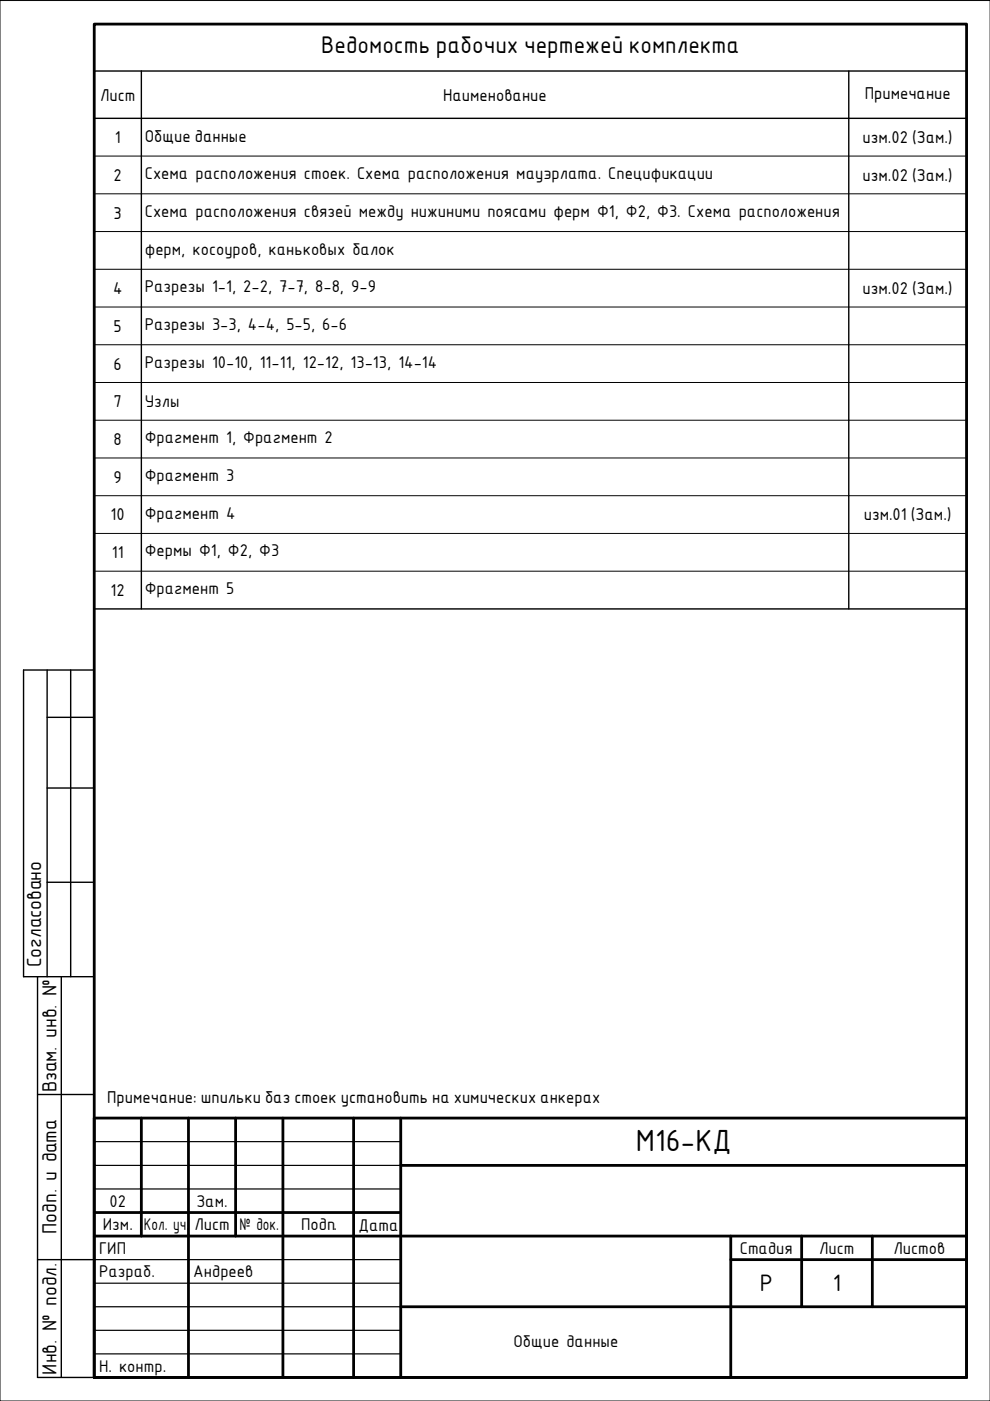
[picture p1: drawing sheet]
<svg xmlns="http://www.w3.org/2000/svg" width="210mm" height="297mm" viewBox="0 0 210 297" stroke-linecap="round" stroke-linejoin="round" font-family="sans-serif">
<defs><g id="words">
<text font-size="7" x="134.8" y="244">М16-КД</text>
<g font-size="5.4">
<text x="161.1" y="273.8">Р</text>
<text x="176.6" y="273.8">1</text>
</g>
<text font-size="4.9" x="68.1" y="11.3">Ведомость рабочих чертежей комплекта</text>
<g font-size="4.3">
<text x="8.8" y="205.1" transform="rotate(-90 8.8 205.1)">Согласовано</text>
<text x="12" y="231.5" transform="rotate(-90 12 231.5)">Взам. инв. №</text>
<text x="12" y="261.6" transform="rotate(-90 12 261.6)">Подп. и дата</text>
<text x="12" y="291.5" transform="rotate(-90 12 291.5)">Инв. № подл.</text>
</g>
<g font-size="3.9">
<text x="30.7" y="38">Схема расположения стоек. Схема расположения мауэрлата. Спецификации</text>
<text x="30.7" y="46">Схема расположения связей между нижиними поясами ферм Ф1, Ф2, Ф3. Схема расположения</text>
<text x="30.7" y="54">ферм, косоуров, каньковых балок</text>
<text x="30.7" y="62">Разрезы 1-1, 2-2, 7-7, 8-8, 9-9</text>
<text x="30.7" y="70">Разрезы 3-3, 4-4, 5-5, 6-6</text>
<text x="30.7" y="78">Разрезы 10-10, 11-11, 12-12, 13-13, 14-14</text>
<text x="30.7" y="86.3">Узлы</text>
<text x="30.7" y="94">Фрагмент 1, Фрагмент 2</text>
<text x="30.7" y="102">Фрагмент 3</text>
<text x="30.7" y="110">Фрагмент 4</text>
<text x="30.7" y="118">Фермы Ф1, Ф2, Ф3</text>
<text x="30.7" y="126">Фрагмент 5</text>
<text x="23.2" y="255.8">02</text>
<text x="41.7" y="255.8">Зам.</text>
<text x="21.8" y="260.8">Изм.</text>
<text x="30.5" y="260.8">Кол. уч.</text>
<text x="41.2" y="260.8">Лист</text>
<text x="50.8" y="260.8">№ док.</text>
<text x="63.8" y="260.8">Подп.</text>
<text x="76" y="261.1">Дата</text>
<text x="21" y="265.8">ГИП</text>
<text x="156.8" y="265.8">Стадия</text>
<text x="173.7" y="265.8">Лист</text>
<text x="189.4" y="265.8">Листов</text>
<text x="21" y="270.8">Разраб.</text>
<text x="41" y="270.8">Андреев</text>
<text x="108.8" y="285.6">Общие данные</text>
<text x="21" y="290.8">Н. контр.</text>
</g>
<g font-size="3.5">
<text x="21.2" y="21.3">Лист</text>
<text x="93.9" y="21.3">Наименование</text>
<text x="183.3" y="20.9">Примечание</text>
<text x="24.3" y="30.3">1</text>
<text x="30.7" y="30.1">Общие данные</text>
<text x="182.9" y="30.3">изм.02 (Зам.)</text>
<text x="24.1" y="38.3">2</text>
<text x="182.9" y="38.3">изм.02 (Зам.)</text>
<text x="24.1" y="46.3">3</text>
<text x="24" y="62.3">4</text>
<text x="182.9" y="62.3">изм.02 (Зам.)</text>
<text x="24.1" y="70.3">5</text>
<text x="24.1" y="78.3">6</text>
<text x="24.1" y="86.3">7</text>
<text x="24.1" y="94.3">8</text>
<text x="24.1" y="102.3">9</text>
<text x="23.5" y="110.3">10</text>
<text x="183.1" y="110.3">изм.01 (Зам.)</text>
<text x="23.7" y="118.3">11</text>
<text x="23.5" y="126.4">12</text>
<text x="22.7" y="234">Примечание: шпильки баз стоек установить на химических анкерах</text>
</g>
</g></defs>
<g fill="none" stroke="#000" stroke-width=".3">
<path d="M19.9 15.1h185v114h-185zM30 15.1v114M180 15.1v114M19.9 25.1h185M10 142.1v65M10 152.1h10M15 142.1v65M10 167.1h10M10 187.1h10M8 207.1v84.9h12v-149.9h-15v65h15M13 207.1v84.9M8 232.1h12"/>
<path d="M8 267.1h12"/>
</g>
<g fill="none" stroke="#000" stroke-width=".21">
<path d="M0 .1h209.9v296.9h-209.9zM19.9 33.1h185M19.9 41.1h185M19.9 49.1h185M19.9 57.1h185M19.9 65.1h185M19.9 73.1h185M19.9 81.1h185M19.9 89.1h185M19.9 97.1h185M19.9 105.1h185M19.9 113.1h185"/>
<path d="M19.9 121.1h185"/>
</g>
<g fill="none" stroke="#000" stroke-width=".59">
<path d="M20 5.1h184.9v286.9h-184.9zM20 237.1h184.9v54.9h-184.9zM30 237.1v25M40 237.1v54.9M50 237.1v25M60 237.1v54.9M75 237.1v54.9M85 237.1v54.9M20 257.1h65M85 247.1h119.9M20 262.1h184.9M85 277.1h119.9"/>
<path d="M154.9 262.1v29.9M154.9 267.1h50M170 262.1v15M185 262.1v15"/>
</g>
<path d="M20 242h65M20 247.1h65M20 252.1h65M20 267.1h65M20 272.1h65M20 277.1h65M20 282.1h65M20 287h65" fill="none" stroke="#000" stroke-width=".25"/>
<use href="#words"/>
</svg>
